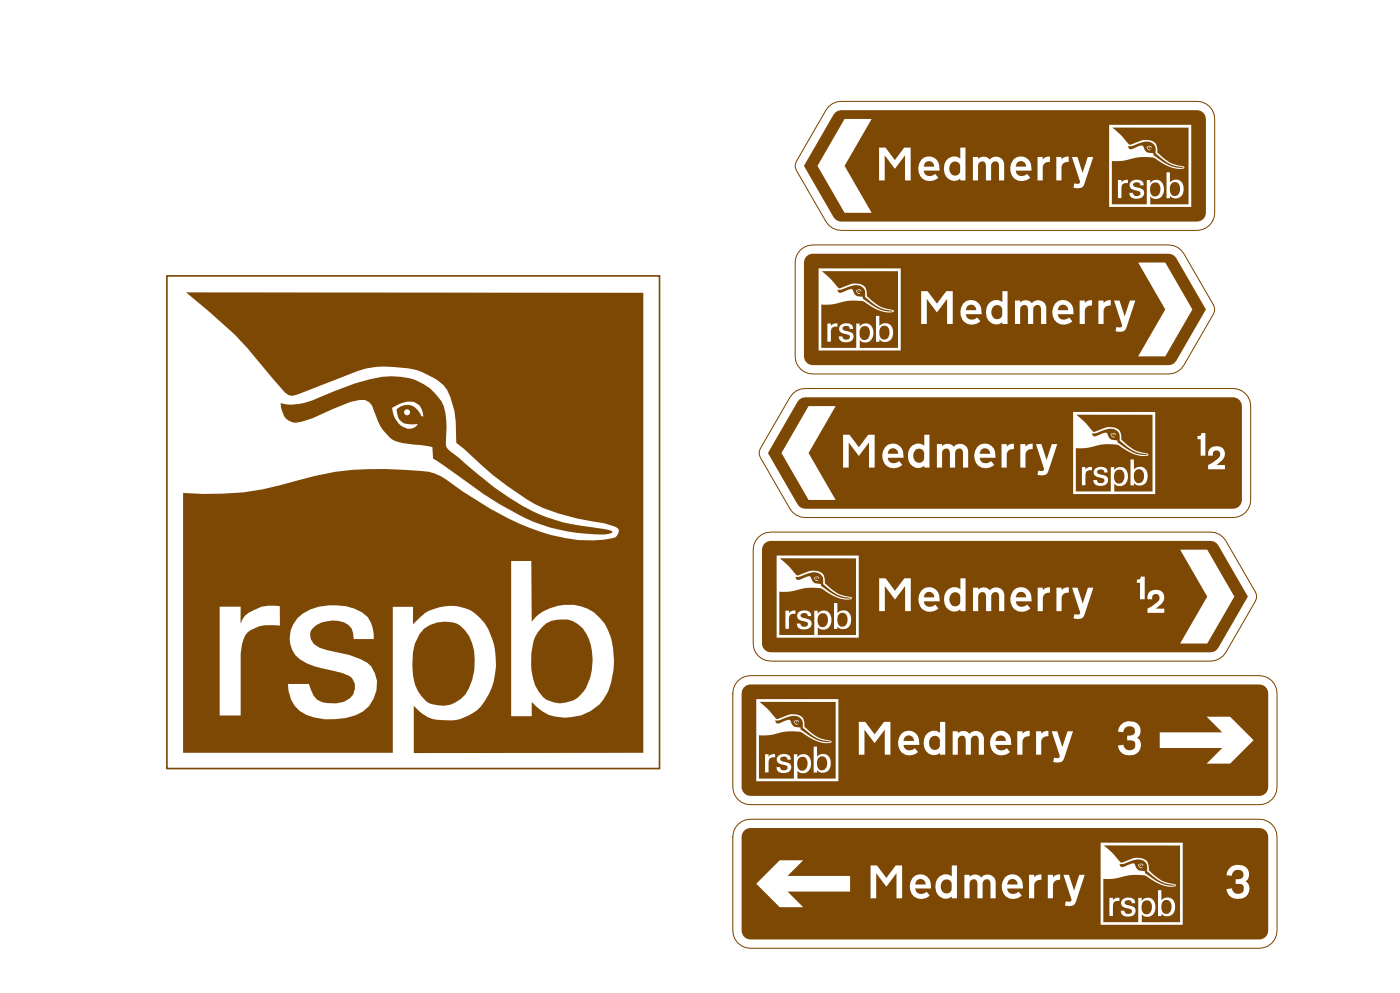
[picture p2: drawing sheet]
<svg xmlns="http://www.w3.org/2000/svg" width="298mm" height="212mm" viewBox="0 0 298 212" stroke-linecap="round" stroke-linejoin="round" font-family="sans-serif">
<!-- layer: Layer 1 -->
<path d="M37.4 60.3l.8-.3h99.6a1.15 1.15 0 0 1 1.2 1.1v100.5a1.15 1.15 0 0 1-1.2 1.2h-99.6a1.15 1.15 0 0 1-1.1-1.2v-100.5z" fill-rule="evenodd" fill="#7d4704"/>
<path d="M86.1 87.9a.65 .65 0 0 0 1.3 0 .65 .65 0 0 0-1.3 0zM115.6 133.7a5.1 5.1 0 0 1 4.2-1.6 5.8 5.8 0 0 1 5.7 4 12.7 12.7 0 0 1-1.1 11.3 5.9 5.9 0 0 1-6.3 2.3 5.9 5.9 0 0 1-4.4-5 15.4 15.4 0 0 1 .3-8.9l.6-1zM109 119.6h4.3l.1 12.9a9.7 9.7 0 0 1 10.6-3.2 9.7 9.7 0 0 1 6.7 8.9 14.7 14.7 0 0 1-2.9 11.9 11.2 11.2 0 0 1-10.8 2.3l-1.4-.8-2.2-2v3.1h-4.4zM90.4 134a7 7 0 0 1 7.7-.7 8.6 8.6 0 0 1 3.1 7.4 12.6 12.6 0 0 1-2 7.3 6.3 6.3 0 0 1-8.4 1.5 9.4 9.4 0 0 1-2.9-7.9 9.5 9.5 0 0 1 2.5-7.6zM63.4 131.8a5.9 5.9 0 0 0 2 9.6 45.1 45.1 0 0 0 7.4 2 3.1 3.1 0 0 1 2.9 2.9 3.1 3.1 0 0 1-2.4 3.3 7.6 7.6 0 0 1-5.7-.4l-.8-.9-.9-2.5h-4.5a6.8 6.8 0 0 0 5.6 7.1 15.4 15.4 0 0 0 10.3-1.2 6.9 6.9 0 0 0 1.8-9.7l-.8-.7-1.5-.8-2.3-.9-4.7-1-1.7-.5a2.68 2.68 0 0 1-1.5-4.1 6.5 6.5 0 0 1 7.7-.8l.7 .8 .3 1 .1 1.2h4.3a6.1 6.1 0 0 0-4.2-6.5 13.1 13.1 0 0 0-11 1.1zM46.8 129.3h4.5v3.6a4.3 4.3 0 0 1 2.9-2.9 8.5 8.5 0 0 1 5.4-.8l.1 4.1a8.7 8.7 0 0 0-6.8 1.4 7.2 7.2 0 0 0-1.6 4.7v13.1h-4.5zM39.7 62.3l97.4 .1v98.1h-48.9v-10.1a7.4 7.4 0 0 0 6 3.1 9.8 9.8 0 0 0 10.7-7 15.7 15.7 0 0 0-1.6-13.7 8.9 8.9 0 0 0-10.6-3.1l-2.1 .9-2.6 2.5 .1-3.7h-4.4v31.1h-44.7v-55.4a59.7 59.7 0 0 0 24.4-2.7 60 60 0 0 1 22.9-2.2l3.1 .2a9.7 9.7 0 0 1 5.6 1.8 67.9 67.9 0 0 0 22.4 11.8 26.2 26.2 0 0 0 13.8 .5 1.28 1.28 0 0 0 .3-2l-2.7-1a41 41 0 0 1-16.6-5.1 74 74 0 0 1-13.3-10.7l-1.6-1.3a20.8 20.8 0 0 0-2-11.3 11.7 11.7 0 0 0-6.5-4.2 23.2 23.2 0 0 0-12.5 .2l-12.8 4.9a2.29 2.29 0 0 1-2.7-.3l-8.1-9.6-2.7-2.8-5.5-4.9zM83.6 86.9a5.8 5.8 0 0 1 4.7-1.2 3.2 3.2 0 0 1 1.9 3.1l-.3-.1a3.2 3.2 0 0 0-5.4-1.5l.1 .5a2.7 2.7 0 0 0 3.1 2.8l1.4-.1a2.32 2.32 0 0 1-3.6 .4 5.4 5.4 0 0 1-1.9-3.9zM59.8 85.9a12.8 12.8 0 0 0 9-1.5 49.4 49.4 0 0 1 12.7-4.1 13 13 0 0 1 10.2 2.5l1.2 1.2a7.6 7.6 0 0 1 2.2 5.7v3.9a2.23 2.23 0 0 0 1 2.7l1.6 1.2a67.2 67.2 0 0 0 17 12 35.6 35.6 0 0 0 11.6 2.9 10.5 10.5 0 0 1 4.1 .8l.2 .2a1.95 1.95 0 0 1-1.8 .5 38 38 0 0 1-19.6-5 83.1 83.1 0 0 1-12.1-7.9l-4.8-3.2-.1-2.5-2.5-.4a13.5 13.5 0 0 1-6.1-1.3 9.5 9.5 0 0 1-3-3.9l-1.3-3.3-.6-.6-.9-.6-1.2 .1-1.9 .4-8.1 3.5-2.2 .7a3.3 3.3 0 0 1-4.5-3.2zM35.6 58.8h105v105h-105z" fill-rule="evenodd" fill="#fff"/>
<path d="M176.7 22.7l.7-.6 1-.4 .9-.1h75.9a3.8 3.8 0 0 1 3.7 3.8v20a3.8 3.8 0 0 1-3.7 3.7h-75.9a3.7 3.7 0 0 1-3.2-1.9l-6.3-10.9-.3-.6v-.7l.3-.6 6.3-10.9z" fill-rule="evenodd" fill="#7d4704"/>
<g fill="#fff">
<path d="M187.4 31.5h1.4l2 2.6 2-2.6h1.3v7h-1.2v-5.4l-2.1 2.9-2.2-2.9v5.4h-1.2z" fill-rule="evenodd"/>
<path d="M197.3 34.7l-.4 .8h2.3a1.13 1.13 0 0 0-.7-1.1 1.13 1.13 0 0 0-1.2 .3zM196.4 34a2.65 2.65 0 0 0-.4 3.3 2.65 2.65 0 0 0 3.1 1.2l.9-.6-.7-.8a1.36 1.36 0 0 1-1.4 .4 1.36 1.36 0 0 1-1-1.1h3.4a2.37 2.37 0 0 0-.8-2.5 2.37 2.37 0 0 0-2.6-.3z" fill-rule="evenodd"/>
<path d="M202.7 34.8a1.15 1.15 0 0 1 1.5-.2 1.15 1.15 0 0 1 .5 1.3 1.16 1.16 0 0 1-.8 1.5 1.16 1.16 0 0 1-1.5-.9l-.1-.6zM202.2 33.8a1.98 1.98 0 0 1 2.5 0v-2.3h1.1v7h-1.1v-.4a2.18 2.18 0 0 1-2.4 .1 2.18 2.18 0 0 1-1.1-2.2l.1-1 .3-.6z" fill-rule="evenodd"/>
<path d="M207.4 33.5h1.1v.4a1.67 1.67 0 0 1 2.5 .1 1.74 1.74 0 0 1 1.9-.5 1.74 1.74 0 0 1 1.2 1.5v3.5h-1.1v-3.2a.85 .85 0 0 0-.9-.9 .85 .85 0 0 0-.8 .9v3.2h-1.1v-3.2a.84 .84 0 0 0-.9-.9 .84 .84 0 0 0-.8 .9v3.2h-1.1z" fill-rule="evenodd"/>
<path d="M216.9 34.7l-.4 .8h2.3a1.13 1.13 0 0 0-.7-1.1 1.13 1.13 0 0 0-1.2 .3zM216 34a2.65 2.65 0 0 0-.4 3.3 2.65 2.65 0 0 0 3.1 1.2l.9-.6-.7-.8a1.35 1.35 0 0 1-1.4 .4 1.35 1.35 0 0 1-1-1.1h3.4a2.37 2.37 0 0 0-.8-2.5 2.37 2.37 0 0 0-2.6-.3z" fill-rule="evenodd"/>
<path d="M221.2 33.5h1.1v.5l.4-.4 1.1-.2v1.1a1.32 1.32 0 0 0-1.5 1.6v2.4h-1.1z" fill-rule="evenodd"/>
<path d="M225.2 33.5h1.1v.5l.4-.4 1.1-.2v1.1a1.32 1.32 0 0 0-1.5 1.6v2.4h-1.1z" fill-rule="evenodd"/>
<path d="M228.5 33.5h1.2l1.1 3.3 1.1-3.3h1.2l-1.9 5.6a1.28 1.28 0 0 1-1.5 1l-.9-.1 .2-.9h1l.2-.4z" fill-rule="evenodd"/>
<path d="M244.9 31.5a.11 .11 0 0 0 .2 0 .11 .11 0 0 0-.2 0zM249.8 39.1a1.11 1.11 0 0 1 1.3-.1 1.11 1.11 0 0 1 .5 1.2 1.2 1.2 0 0 1-.4 1.3 1.2 1.2 0 0 1-1.3 .2 2.03 2.03 0 0 1-.1-2.6zM248.7 36.7h.7v2.2a1.67 1.67 0 0 1 2-.5 1.67 1.67 0 0 1 .9 1.9 1.7 1.7 0 0 1-.9 1.8 1.7 1.7 0 0 1-2-.4v.6h-.7zM245.6 39.1a1.11 1.11 0 0 1 1.3-.1 1.11 1.11 0 0 1 .5 1.3 1.22 1.22 0 0 1-.4 1.3 1.22 1.22 0 0 1-1.3 .1 2.06 2.06 0 0 1-.1-2.6zM241.1 38.8a1.08 1.08 0 0 0-.2 1.2 1.08 1.08 0 0 0 1.1 .6l.7 .1a.55 .55 0 0 1 .4 .7 .55 .55 0 0 1-.6 .4l-.7-.1-.3-.6h-.8a1.41 1.41 0 0 0 2.1 1.2 1.13 1.13 0 0 0 1.1-1 1.13 1.13 0 0 0-1-1.2 1.45 1.45 0 0 1-1.3-.6 .77 .77 0 0 1 .7-.6 .77 .77 0 0 1 .8 .6h.7a1.18 1.18 0 0 0-1.6-1.2l-.7 .2zM238.3 38.4h.8v.6a1.29 1.29 0 0 1 1.4-.7v.7a1.06 1.06 0 0 0-1.2 .2 1.06 1.06 0 0 0-.2 1.1v1.9h-.8zM237.1 27.2h16.3v16.4h-8.2v-1.7a1.77 1.77 0 0 0 2.2 .2 1.77 1.77 0 0 0 .7-2.1 1.62 1.62 0 0 0-1-1.6 1.62 1.62 0 0 0-1.9 .6v-.6h-.7v5.2h-7.5v-9.3a14.3 14.3 0 0 0 5.4-.7 7.9 7.9 0 0 1 4 .2 7.6 7.6 0 0 0 6 2.1l.1-.2-.2-.2a8.4 8.4 0 0 1-5.6-3v-.7a2.16 2.16 0 0 0-2.8-2l-3.1 1-1.9-2.1zM244.4 31.3a.6 .6 0 0 1 .7-.3 .6 .6 0 0 1 .5 .6 .54 .54 0 0 0-.5-.4 .54 .54 0 0 0-.5 .2 .52 .52 0 0 0 .8 .5 .57 .57 0 0 1-.7 0 .57 .57 0 0 1-.3-.6zM240.5 31.1h.8a5.6 5.6 0 0 1 4-.8 2.1 2.1 0 0 1 1.1 2.4 8.7 8.7 0 0 0 5.9 3 6.4 6.4 0 0 1-5.1-1.7l-.5-.4a.99 .99 0 0 1-.8-.9 1.98 1.98 0 0 1-1.9-.8l-.4-.8a1.25 1.25 0 0 0-1.2 .2l-1.2 .5a.58 .58 0 0 1-.7-.7zM236.4 26.6h17.5v17.5h-17.5z" fill-rule="evenodd"/>
<path d="M178.1 23.9l-.4 .5-6.3 11 6.3 10.9 .4 .5 .6 .3 .6 .1h75.9a1.87 1.87 0 0 0 1.9-1.8v-20a1.88 1.88 0 0 0-1.9-1.9h-75.9l-.6 .1zM176.7 22.7l-.6 .8-6.3 10.9-.3 .6v.7l.3 .6 6.3 10.9a3.7 3.7 0 0 0 3.2 1.9h75.9a3.8 3.8 0 0 0 3.7-3.7v-20a3.8 3.8 0 0 0-3.7-3.8h-75.9l-.9 .1-1 .4z" fill-rule="evenodd"/>
<path d="M180 25.4h5.8l-5.8 10 5.8 10h-5.8l-5.7-10z" fill-rule="evenodd"/>
</g>
<path d="M176.7 22.7l.7-.6 1-.4 .9-.1h75.9a3.8 3.8 0 0 1 3.7 3.8v20a3.8 3.8 0 0 1-3.7 3.7h-75.9a3.7 3.7 0 0 1-3.2-1.9l-6.3-10.9-.3-.6v-.7l.3-.6 6.3-10.9z" fill="none" stroke="#7d4704" stroke-width=".21"/>
<path d="M170.6 53.3l.8-.6 .9-.4 1-.1h75.8a3.7 3.7 0 0 1 3.3 1.9l6.3 10.9 .2 .6v.7l-.2 .6-6.3 10.9a3.7 3.7 0 0 1-3.3 1.9h-75.8a3.8 3.8 0 0 1-3.8-3.7v-20l.1-1 .4-.9z" fill-rule="evenodd" fill="#7d4704"/>
<g fill="#fff">
<path d="M182.9 62.1a.11 .11 0 0 0 .2 0 .11 .11 0 0 0-.2 0zM187.8 69.7a1.11 1.11 0 0 1 1.4-.1 1.11 1.11 0 0 1 .4 1.2 1.2 1.2 0 0 1-.3 1.3 1.2 1.2 0 0 1-1.3 .2 2.03 2.03 0 0 1-.2-2.6zM186.7 67.3h.8v2.2a1.67 1.67 0 0 1 2-.4 1.67 1.67 0 0 1 .9 1.8 1.7 1.7 0 0 1-.9 1.8 1.7 1.7 0 0 1-2-.4v.6h-.8zM183.6 69.7a1.11 1.11 0 0 1 1.4-.1 1.11 1.11 0 0 1 .4 1.3 1.22 1.22 0 0 1-.3 1.3 1.22 1.22 0 0 1-1.4 .1 2.06 2.06 0 0 1-.1-2.6zM179.1 69.4a1.08 1.08 0 0 0-.1 1.2 1.08 1.08 0 0 0 1 .6h.3a.71 .71 0 0 1 .9 .7 .86 .86 0 0 1-.9 .5 .86 .86 0 0 1-.7-.7h-.8a1.41 1.41 0 0 0 2.1 1.2 1.13 1.13 0 0 0 1.1-1 1.13 1.13 0 0 0-1-1.2 1.45 1.45 0 0 1-1.4-.6 .77 .77 0 0 1 .8-.6 .77 .77 0 0 1 .7 .6h.8a1.18 1.18 0 0 0-1.6-1.2l-.7 .2zM176.4 69h.7v.6a1.29 1.29 0 0 1 1.4-.7v.7a1.06 1.06 0 0 0-1.1 .2 1.06 1.06 0 0 0-.3 1.1v1.9h-.7zM175.2 57.8h16.2v16.4h-8.1v-1.7a1.77 1.77 0 0 0 2.2 .2 1.77 1.77 0 0 0 .7-2.1 1.62 1.62 0 0 0-1.1-1.6 1.62 1.62 0 0 0-1.9 .6l.1-.6h-.8v5.2h-7.4v-9.3a14.3 14.3 0 0 0 5.4-.7 7.9 7.9 0 0 1 3.9 .2 7.6 7.6 0 0 0 6 2.1l.2-.2-.2-.2a8.4 8.4 0 0 1-5.6-3v-.7a2.16 2.16 0 0 0-2.8-2l-3.2 1-1.9-2.1zM182.5 61.9a.6 .6 0 0 1 .7-.3 .6 .6 0 0 1 .4 .6 .54 .54 0 0 0-.4-.4 .54 .54 0 0 0-.5 .2 .52 .52 0 0 0 .7 .5 .57 .57 0 0 1-.6 0 .57 .57 0 0 1-.3-.6zM178.5 61.7h.9a5.6 5.6 0 0 1 4-.8 2.1 2.1 0 0 1 1.1 2.4 8.7 8.7 0 0 0 5.8 3 6.4 6.4 0 0 1-5-1.7l-.5-.4a.99 .99 0 0 1-.9-.9 1.98 1.98 0 0 1-1.8-.8l-.4-.8a1.25 1.25 0 0 0-1.3 .2l-1.1 .5a.58 .58 0 0 1-.8-.7zM174.5 57.2h17.5v17.5h-17.5z" fill-rule="evenodd"/>
<path d="M196.4 62.1h1.3l2 2.6 2-2.6h1.4v7h-1.2v-5.4l-2.2 2.9-2.1-2.9v5.4h-1.2z" fill-rule="evenodd"/>
<path d="M206.2 65.3l-.3 .8h2.2a1.13 1.13 0 0 0-.6-1.1 1.13 1.13 0 0 0-1.3 .3zM205.4 64.6a2.65 2.65 0 0 0-.4 3.3 2.65 2.65 0 0 0 3 1.2l1-.6-.7-.8a1.36 1.36 0 0 1-1.4 .4 1.36 1.36 0 0 1-1-1.1h3.4a2.37 2.37 0 0 0-.8-2.5 2.37 2.37 0 0 0-2.6-.3z" fill-rule="evenodd"/>
<path d="M211.7 65.4a1.15 1.15 0 0 1 1.5-.2 1.15 1.15 0 0 1 .5 1.3 1.16 1.16 0 0 1-.9 1.5 1.16 1.16 0 0 1-1.4-.9l-.1-.6zM211.1 64.4a1.98 1.98 0 0 1 2.6 0v-2.3h1.1v7h-1.1v-.4a2.18 2.18 0 0 1-2.5 .1 2.18 2.18 0 0 1-1-2.2l.1-1 .3-.6z" fill-rule="evenodd"/>
<path d="M216.4 64.1h1.1v.4a1.67 1.67 0 0 1 2.4 .1 1.74 1.74 0 0 1 1.9-.5 1.74 1.74 0 0 1 1.2 1.5v3.5h-1.1v-3.2a.85 .85 0 0 0-.8-.9 .85 .85 0 0 0-.8 .9v3.2h-1.1v-3.2a.84 .84 0 0 0-.9-.9 .84 .84 0 0 0-.8 .9v3.2h-1.1z" fill-rule="evenodd"/>
<path d="M225.8 65.3l-.3 .8h2.2a1.13 1.13 0 0 0-.6-1.1 1.13 1.13 0 0 0-1.3 .3zM225 64.6a2.65 2.65 0 0 0-.4 3.3 2.65 2.65 0 0 0 3 1.2l1-.6-.7-.8a1.36 1.36 0 0 1-1.4 .4 1.36 1.36 0 0 1-1-1.1h3.4a2.37 2.37 0 0 0-.8-2.5 2.37 2.37 0 0 0-2.6-.3z" fill-rule="evenodd"/>
<path d="M230.2 64.1h1.1v.5l.4-.4 1.1-.2v1.1a1.32 1.32 0 0 0-1.5 1.6v2.4h-1.1z" fill-rule="evenodd"/>
<path d="M234.2 64.1h1.1v.5l.4-.4 1.1-.2v1.1a1.32 1.32 0 0 0-1.5 1.6v2.4h-1.1z" fill-rule="evenodd"/>
<path d="M237.5 64.1h1.2l1.1 3.3 1.1-3.3h1.1l-1.8 5.6a1.28 1.28 0 0 1-1.6 1l-.8-.1 .2-.9h1l.2-.4z" fill-rule="evenodd"/>
<path d="M171.8 54.8l.5-.5 1-.2h75.8l.7 .1 .5 .3 .5 .5 6.3 11-6.3 10.9-.5 .5-.5 .3-.7 .1h-75.8a1.87 1.87 0 0 1-1.9-1.8v-20l.1-.7zM170.6 53.3l.8-.6 .9-.4 1-.1h75.8a3.7 3.7 0 0 1 3.3 1.9l6.3 10.9 .2 .6v.7l-.2 .6-6.3 10.9a3.7 3.7 0 0 1-3.3 1.9h-75.8a3.8 3.8 0 0 1-3.8-3.7v-20l.1-1 .4-.9z" fill-rule="evenodd"/>
<path d="M242.6 56h5.8l5.8 10-5.8 10h-5.8l5.8-10z" fill-rule="evenodd"/>
</g>
<path d="M170.6 53.3l.8-.6 .9-.4 1-.1h75.8a3.7 3.7 0 0 1 3.3 1.9l6.3 10.9 .2 .6v.7l-.2 .6-6.3 10.9a3.7 3.7 0 0 1-3.3 1.9h-75.8a3.8 3.8 0 0 1-3.8-3.7v-20l.1-1 .4-.9z" fill="none" stroke="#7d4704" stroke-width=".21"/>
<path d="M169 83.9l.8-.6 .9-.4 .9-.1h91.3a3.7 3.7 0 0 1 3.7 3.8v20a3.8 3.8 0 0 1-3.7 3.7h-91.3a3.7 3.7 0 0 1-3.2-1.9l-6.3-10.9-.2-.6v-.7l.2-.6 6.3-10.9z" fill-rule="evenodd" fill="#7d4704"/>
<g fill="#fff">
<path d="M179.7 92.7h1.4l2 2.6 2-2.6h1.4v7h-1.2v-5.4l-2.2 2.9-2.2-2.9v5.4h-1.2z" fill-rule="evenodd"/>
<path d="M189.6 95.9l-.4 .8h2.3a1.13 1.13 0 0 0-.7-1.1 1.13 1.13 0 0 0-1.2 .3zM188.8 95.3a2.65 2.65 0 0 0-.4 3.2 2.65 2.65 0 0 0 3 1.2l1-.6-.7-.8a1.36 1.36 0 0 1-1.5 .4 1.36 1.36 0 0 1-.9-1.1h3.3a2.37 2.37 0 0 0-.8-2.5 2.37 2.37 0 0 0-2.5-.3z" fill-rule="evenodd"/>
<path d="M195.1 96a1.15 1.15 0 0 1 1.4-.2 1.15 1.15 0 0 1 .5 1.3 1.16 1.16 0 0 1-.8 1.5 1.16 1.16 0 0 1-1.4-.9l-.1-.6zM194.5 95a1.98 1.98 0 0 1 2.5 0v-2.3h1.1v7h-1.1v-.4a2.18 2.18 0 0 1-2.4 .1 2.18 2.18 0 0 1-1.1-2.2l.2-1 .2-.6z" fill-rule="evenodd"/>
<path d="M199.7 94.7h1.1v.4a1.67 1.67 0 0 1 2.5 .1 1.74 1.74 0 0 1 1.9-.5 1.74 1.74 0 0 1 1.2 1.5v3.5h-1.1v-3.2a.85 .85 0 0 0-.9-.9 .85 .85 0 0 0-.8 .9v3.2h-1.1v-3.2a.84 .84 0 0 0-.9-.9 .84 .84 0 0 0-.8 .9v3.2h-1.1z" fill-rule="evenodd"/>
<path d="M209.2 95.9l-.4 .8h2.3a1.13 1.13 0 0 0-.7-1.1 1.13 1.13 0 0 0-1.2 .3zM208.4 95.3a2.65 2.65 0 0 0-.4 3.2 2.65 2.65 0 0 0 3 1.2l1-.6-.7-.8a1.35 1.35 0 0 1-1.5 .4 1.35 1.35 0 0 1-.9-1.1h3.3a2.37 2.37 0 0 0-.8-2.5 2.37 2.37 0 0 0-2.5-.3z" fill-rule="evenodd"/>
<path d="M213.5 94.7h1.1v.5l.4-.4 1.1-.2v1.1a1.31 1.31 0 0 0-1.5 1.6v2.4h-1.1z" fill-rule="evenodd"/>
<path d="M217.5 94.7h1.1v.5l.4-.4 1.1-.2v1.1a1.31 1.31 0 0 0-1.5 1.6v2.4h-1.1z" fill-rule="evenodd"/>
<path d="M220.8 94.7h1.2l1.1 3.3 1.1-3.3h1.2l-1.9 5.6a1.28 1.28 0 0 1-1.5 1l-.8-.1 .1-.9h1l.3-.4z" fill-rule="evenodd"/>
<path d="M237.2 92.7a.11 .11 0 0 0 .2 0 .11 .11 0 0 0-.2 0zM242.1 100.3a1.11 1.11 0 0 1 1.3-.1 1.11 1.11 0 0 1 .5 1.2 1.17 1.17 0 0 1-.4 1.3 1.17 1.17 0 0 1-1.4 .1 2.1 2.1 0 0 1 0-2.5zM241 97.9h.7v2.2a1.67 1.67 0 0 1 2-.4 1.67 1.67 0 0 1 1 1.8 1.7 1.7 0 0 1-1 1.8 1.7 1.7 0 0 1-2-.3v.5h-.7zM237.9 100.4a1.11 1.11 0 0 1 1.3-.2 1.11 1.11 0 0 1 .5 1.3 1.22 1.22 0 0 1-.4 1.3 1.22 1.22 0 0 1-1.3 .1 2.06 2.06 0 0 1-.1-2.5zM233.4 100a1.08 1.08 0 0 0-.1 1.2 1.08 1.08 0 0 0 1 .6l.7 .1a.55 .55 0 0 1 .4 .7 .55 .55 0 0 1-.6 .4l-.7-.1-.3-.6h-.7a1.41 1.41 0 0 0 2 1.2 1.13 1.13 0 0 0 1.1-1 1.13 1.13 0 0 0-.9-1.2 1.45 1.45 0 0 1-1.4-.6 .77 .77 0 0 1 .7-.6 .77 .77 0 0 1 .8 .6h.7a1.18 1.18 0 0 0-1.6-1.2l-.6 .2zM230.6 99.6h.8v.6a1.29 1.29 0 0 1 1.4-.7v.7a1.06 1.06 0 0 0-1.1 .2 1.06 1.06 0 0 0-.3 1.2v1.8h-.8zM229.5 88.4h16.2v16.4h-8.2v-1.7a1.77 1.77 0 0 0 2.2 .2 1.77 1.77 0 0 0 .7-2 1.62 1.62 0 0 0-1-1.7 1.62 1.62 0 0 0-1.9 .6v-.6h-.7v5.2h-7.5v-9.3a14.3 14.3 0 0 0 5.4-.7 7.9 7.9 0 0 1 4 .2 7.6 7.6 0 0 0 6 2.1l.1-.2-.1-.2a8.4 8.4 0 0 1-5.6-3l-.1-.7a2.16 2.16 0 0 0-2.8-2l-3.1 1.1-1.9-2.2zM236.8 92.5a.6 .6 0 0 1 .6-.3 .6 .6 0 0 1 .5 .6 .54 .54 0 0 0-.4-.4 .54 .54 0 0 0-.6 .2 .52 .52 0 0 0 .8 .5 .56 .56 0 0 1-.7 0 .56 .56 0 0 1-.2-.6zM232.8 92.3h.9a5.6 5.6 0 0 1 3.9-.8 2.1 2.1 0 0 1 1.1 2.4 8.7 8.7 0 0 0 5.9 3 6.4 6.4 0 0 1-5.1-1.7l-.5-.4a.99 .99 0 0 1-.8-.9 1.98 1.98 0 0 1-1.9-.8l-.3-.8a1.25 1.25 0 0 0-1.3 .2l-1.1 .5a.58 .58 0 0 1-.8-.7zM228.8 87.8h17.5v17.5h-17.5z" fill-rule="evenodd"/>
<path d="M255.3 92.9h.5l.3-.6h.9v4.8h-1v-3.5h-.7zM258.1 95.4a1.71 1.71 0 0 0-.6 1.7h1a.85 .85 0 0 1 1-1.1 .85 .85 0 0 1 .5 1.4l-1.6 1.3-.9 .4v.9h3.6v-.9h-1.8a2.85 2.85 0 0 0 1.7-2.9 2.01 2.01 0 0 0-2.9-.8z" fill-rule="evenodd"/>
<path d="M170.4 85.1l-.4 .5-6.3 11 6.3 10.9 .4 .5 .6 .3 .6 .1h91.3a1.87 1.87 0 0 0 1.8-1.8v-20a1.87 1.87 0 0 0-1.8-1.9h-91.3l-.6 .1zM169 83.9l-.6 .8-6.3 10.9-.2 .6v.7l.2 .6 6.3 10.9a3.7 3.7 0 0 0 3.2 1.9h91.3a3.8 3.8 0 0 0 3.7-3.7v-20a3.7 3.7 0 0 0-3.7-3.8h-91.3l-.9 .1-.9 .4z" fill-rule="evenodd"/>
<path d="M172.4 86.6h5.7l-5.7 10 5.7 10h-5.7l-5.8-10z" fill-rule="evenodd"/>
</g>
<path d="M169 83.9l.8-.6 .9-.4 .9-.1h91.3a3.7 3.7 0 0 1 3.7 3.8v20a3.8 3.8 0 0 1-3.7 3.7h-91.3a3.7 3.7 0 0 1-3.2-1.9l-6.3-10.9-.2-.6v-.7l.2-.6 6.3-10.9z" fill="none" stroke="#7d4704" stroke-width=".21"/>
<path d="M161.7 114.5l.7-.6 .9-.4 1-.1h93.8a3.7 3.7 0 0 1 3.2 1.9l6.3 10.9 .3 .6v.7l-.3 .6-6.3 10.9a3.7 3.7 0 0 1-3.2 1.9h-93.8a3.8 3.8 0 0 1-3.7-3.7v-20l.1-1 .4-.9z" fill-rule="evenodd" fill="#7d4704"/>
<g fill="#fff">
<path d="M174 123.3a.11 .11 0 0 0 .2 0 .11 .11 0 0 0-.2 0zM178.9 130.9a1.11 1.11 0 0 1 1.3-.1 1.11 1.11 0 0 1 .5 1.3 1.2 1.2 0 0 1-.4 1.2 1.2 1.2 0 0 1-1.3 .2 2.03 2.03 0 0 1-.1-2.6zM177.8 128.6l.7-.1v2.2a1.67 1.67 0 0 1 2-.4 1.67 1.67 0 0 1 .9 1.8 1.7 1.7 0 0 1-.9 1.8 1.7 1.7 0 0 1-2-.3v.5h-.7zM174.7 131a1.11 1.11 0 0 1 1.3-.2 1.11 1.11 0 0 1 .5 1.3 1.22 1.22 0 0 1-.4 1.3 1.22 1.22 0 0 1-1.3 .1 2.06 2.06 0 0 1-.1-2.5zM170.2 130.6a1.08 1.08 0 0 0-.2 1.2 1.08 1.08 0 0 0 1.1 .6h.3a.71 .71 0 0 1 .8 .7 .86 .86 0 0 1-.8 .5 .86 .86 0 0 1-.8-.7h-.7a1.41 1.41 0 0 0 2 1.2 1.13 1.13 0 0 0 1.1-1 1.13 1.13 0 0 0-1-1.2 1.45 1.45 0 0 1-1.3-.6 .77 .77 0 0 1 .7-.6 .77 .77 0 0 1 .8 .6h.7a1.18 1.18 0 0 0-1.6-1.2l-.6 .2zM167.4 130.2h.8v.6a1.29 1.29 0 0 1 1.4-.6v.6a1.06 1.06 0 0 0-1.1 .3 1.06 1.06 0 0 0-.3 1.1v1.8h-.8zM166.2 119h16.3v16.4h-8.2v-1.7a1.77 1.77 0 0 0 2.2 .2 1.77 1.77 0 0 0 .7-2 1.62 1.62 0 0 0-1-1.7 1.62 1.62 0 0 0-1.9 .6v-.6h-.7v5.2h-7.5v-9.3a14.3 14.3 0 0 0 5.4-.7 7.9 7.9 0 0 1 4 .2 7.6 7.6 0 0 0 6 2.1l.1-.2-.1-.2a8.4 8.4 0 0 1-5.7-2.9v-.8a2.16 2.16 0 0 0-2.8-1.9l-3.1 1-1.9-2.2zM173.6 123.1a.6 .6 0 0 1 .6-.3 .6 .6 0 0 1 .5 .6 .54 .54 0 0 0-.4-.4 .54 .54 0 0 0-.6 .2 .52 .52 0 0 0 .8 .5 .56 .56 0 0 1-.7 0 .56 .56 0 0 1-.2-.6zM169.6 122.9h.8a5.6 5.6 0 0 1 4-.8 2.1 2.1 0 0 1 1.1 2.4 8.7 8.7 0 0 0 5.9 3 6.4 6.4 0 0 1-5.1-1.7l-.5-.4a.99 .99 0 0 1-.8-.9 1.98 1.98 0 0 1-1.9-.8l-.3-.8a1.25 1.25 0 0 0-1.3 .2l-1.1 .5a.58 .58 0 0 1-.8-.7zM165.6 118.4h17.5v17.5h-17.5z" fill-rule="evenodd"/>
<path d="M187.4 123.3h1.4l2 2.6 2-2.6h1.4v7h-1.2v-5.4l-2.2 2.9-2.2-2.9v5.4h-1.2z" fill-rule="evenodd"/>
<path d="M197.3 126.5l-.4 .8h2.3a1.13 1.13 0 0 0-.7-1.1 1.13 1.13 0 0 0-1.2 .3zM196.5 125.9a2.65 2.65 0 0 0-.4 3.2 2.65 2.65 0 0 0 3 1.2l1-.6-.7-.8a1.35 1.35 0 0 1-1.5 .4 1.35 1.35 0 0 1-.9-1.1h3.3a2.37 2.37 0 0 0-.8-2.5 2.37 2.37 0 0 0-2.5-.3z" fill-rule="evenodd"/>
<path d="M202.8 126.6a1.15 1.15 0 0 1 1.4-.2 1.15 1.15 0 0 1 .5 1.3 1.16 1.16 0 0 1-.8 1.5 1.16 1.16 0 0 1-1.4-.9l-.1-.6zM202.2 125.6a1.98 1.98 0 0 1 2.5 0v-2.3h1.1v7h-1.1v-.4a2.18 2.18 0 0 1-2.4 .1 2.18 2.18 0 0 1-1.1-2.2l.2-.9 .2-.7z" fill-rule="evenodd"/>
<path d="M207.4 125.3h1.1v.4a1.67 1.67 0 0 1 2.5 .1 1.74 1.74 0 0 1 1.9-.5 1.74 1.74 0 0 1 1.2 1.5v3.5h-1.1v-3.2a.85 .85 0 0 0-.9-.9 .85 .85 0 0 0-.8 .9v3.2h-1.1v-3.2a.84 .84 0 0 0-.9-.9 .84 .84 0 0 0-.8 .9v3.2h-1.1z" fill-rule="evenodd"/>
<path d="M216.9 126.5l-.4 .8h2.3a1.13 1.13 0 0 0-.7-1.1 1.13 1.13 0 0 0-1.2 .3zM216.1 125.9a2.65 2.65 0 0 0-.4 3.2 2.65 2.65 0 0 0 3 1.2l1-.6-.7-.8a1.35 1.35 0 0 1-1.5 .4 1.35 1.35 0 0 1-.9-1.1h3.3a2.37 2.37 0 0 0-.8-2.5 2.37 2.37 0 0 0-2.5-.3z" fill-rule="evenodd"/>
<path d="M221.2 125.3h1.1v.5l.4-.4 1.1-.2v1.1a1.32 1.32 0 0 0-1.5 1.6v2.4h-1.1z" fill-rule="evenodd"/>
<path d="M225.2 125.3h1.1v.5l.4-.4 1.1-.2v1.1a1.32 1.32 0 0 0-1.5 1.6v2.4h-1.1z" fill-rule="evenodd"/>
<path d="M228.5 125.3h1.2l1.1 3.4 1.1-3.4h1.2l-1.9 5.6a1.28 1.28 0 0 1-1.5 1.1l-.8-.2 .1-.9h1l.3-.4z" fill-rule="evenodd"/>
<path d="M242.4 123.5h.5l.3-.6h.8v4.8h-1v-3.5h-.6zM245.2 126.1a1.71 1.71 0 0 0-.6 1.6h1a.85 .85 0 0 1 1-1.1 .85 .85 0 0 1 .4 1.4l-1.5 1.3-.9 .4v.9h3.6v-.9h-1.8a2.85 2.85 0 0 0 1.7-2.9 2.01 2.01 0 0 0-2.9-.7z" fill-rule="evenodd"/>
<path d="M162.9 116l.5-.5 .9-.2h93.8l.6 .1 .6 .3 .4 .5 6.3 11-6.3 10.9-.4 .5-.6 .3-.6 .1h-93.8a1.88 1.88 0 0 1-1.9-1.8v-20l.1-.7zM161.7 114.5l.7-.6 .9-.4 1-.1h93.8a3.7 3.7 0 0 1 3.2 1.9l6.3 10.9 .3 .6v.7l-.3 .6-6.3 10.9a3.7 3.7 0 0 1-3.2 1.9h-93.8a3.8 3.8 0 0 1-3.7-3.7v-20l.1-1 .4-.9z" fill-rule="evenodd"/>
<path d="M251.6 117.2h5.8l5.7 10-5.7 10h-5.8l5.8-10z" fill-rule="evenodd"/>
</g>
<path d="M161.7 114.5l.7-.6 .9-.4 1-.1h93.8a3.7 3.7 0 0 1 3.2 1.9l6.3 10.9 .3 .6v.7l-.3 .6-6.3 10.9a3.7 3.7 0 0 1-3.2 1.9h-93.8a3.8 3.8 0 0 1-3.7-3.7v-20l.1-1 .4-.9z" fill="none" stroke="#7d4704" stroke-width=".21"/>
<path d="M157.3 145.1l.8-.6 .9-.3 1-.2h108.5a3.8 3.8 0 0 1 3.7 3.8v20a3.8 3.8 0 0 1-3.7 3.7h-108.5a3.8 3.8 0 0 1-3.8-3.7v-20l.1-1 .4-.9z" fill-rule="evenodd" fill="#7d4704"/>
<g fill="#fff">
<path d="M169.6 153.9a.15 .15 0 0 0 .3 0 .15 .15 0 0 0-.3 0zM174.6 161.5a1.11 1.11 0 0 1 1.3-.1 1.11 1.11 0 0 1 .4 1.3 1.2 1.2 0 0 1-.3 1.2 1.2 1.2 0 0 1-1.3 .2 2.04 2.04 0 0 1-.1-2.6zM173.5 159.2l.7-.1v2.2a1.67 1.67 0 0 1 2-.4 1.67 1.67 0 0 1 .9 1.8 1.7 1.7 0 0 1-.9 1.8 1.7 1.7 0 0 1-2-.3v.5h-.7zM170.4 161.6a1.11 1.11 0 0 1 1.3-.1 1.11 1.11 0 0 1 .5 1.2 1.22 1.22 0 0 1-.4 1.3 1.22 1.22 0 0 1-1.4 .1 2.06 2.06 0 0 1 0-2.5zM165.9 161.2a1.08 1.08 0 0 0-.2 1.2 1.08 1.08 0 0 0 1.1 .6h.3a.71 .71 0 0 1 .8 .7 .86 .86 0 0 1-.9 .5 .86 .86 0 0 1-.7-.7h-.8a1.41 1.41 0 0 0 2.1 1.2 1.13 1.13 0 0 0 1.1-1 1.13 1.13 0 0 0-1-1.2 1.45 1.45 0 0 1-1.4-.6 .77 .77 0 0 1 .8-.6 .77 .77 0 0 1 .8 .6h.7a1.18 1.18 0 0 0-1.6-1.2l-.7 .2zM163.1 160.8h.7v.6a1.29 1.29 0 0 1 1.4-.6v.6a1.06 1.06 0 0 0-1.1 .3 1.06 1.06 0 0 0-.3 1.1v1.8h-.7zM161.9 149.6h16.2v16.4h-8.1v-1.7a1.77 1.77 0 0 0 2.2 .2 1.77 1.77 0 0 0 .7-2 1.62 1.62 0 0 0-1.1-1.7 1.62 1.62 0 0 0-1.8 .6v-.6h-.8v5.2h-7.4v-9.3a14.3 14.3 0 0 0 5.4-.7 7.9 7.9 0 0 1 3.9 .2 7.6 7.6 0 0 0 6.1 2.1l.1-.3-.2-.1a8.4 8.4 0 0 1-5.6-2.9v-.8a2.16 2.16 0 0 0-2.8-1.9l-3.2 1-1.9-2.2zM169.2 153.7a.6 .6 0 0 1 .7-.3 .6 .6 0 0 1 .4 .6 .54 .54 0 0 0-.4-.4 .54 .54 0 0 0-.5 .2 .52 .52 0 0 0 .7 .5 .56 .56 0 0 1-.6 0 .56 .56 0 0 1-.3-.6zM165.3 153.5h.8a5.6 5.6 0 0 1 4-.8 2.1 2.1 0 0 1 1.1 2.4 8.7 8.7 0 0 0 5.9 3 6.4 6.4 0 0 1-5.1-1.7l-.5-.4a.99 .99 0 0 1-.8-.9 1.98 1.98 0 0 1-1.9-.8l-.4-.8a1.25 1.25 0 0 0-1.3 .2l-1.1 .5a.58 .58 0 0 1-.7-.7zM161.2 149h17.5v17.5h-17.5z" fill-rule="evenodd"/>
<path d="M183.1 153.9h1.3l2 2.6 2.1-2.6h1.3v7h-1.2v-5.4l-2.2 2.9-2.1-2.9v5.4h-1.2z" fill-rule="evenodd"/>
<path d="M192.9 157.1l-.3 .8h2.3a1.13 1.13 0 0 0-.7-1 1.13 1.13 0 0 0-1.3 .2zM192.1 156.5a2.65 2.65 0 0 0-.4 3.2 2.65 2.65 0 0 0 3.1 1.2l.9-.6-.7-.8a1.35 1.35 0 0 1-1.4 .4 1.35 1.35 0 0 1-1-1.1h3.4a2.37 2.37 0 0 0-.8-2.5 2.37 2.37 0 0 0-2.6-.3z" fill-rule="evenodd"/>
<path d="M198.4 157.2a1.15 1.15 0 0 1 1.5-.2 1.15 1.15 0 0 1 .5 1.3 1.16 1.16 0 0 1-.8 1.5 1.16 1.16 0 0 1-1.5-.9l-.1-.6zM197.8 156.2a1.98 1.98 0 0 1 2.6 0v-2.3h1.1v7h-1.1v-.4a2.18 2.18 0 0 1-2.4 .1 2.18 2.18 0 0 1-1.1-2.2l.1-.9 .3-.7z" fill-rule="evenodd"/>
<path d="M203.1 155.9h1.1v.4a1.67 1.67 0 0 1 2.5 .1 1.74 1.74 0 0 1 1.9-.5 1.74 1.74 0 0 1 1.2 1.5v3.5h-1.1v-3.2a.85 .85 0 0 0-.9-.9 .85 .85 0 0 0-.8 .9v3.2h-1.1v-3.2a.84 .84 0 0 0-.9-.9 .84 .84 0 0 0-.8 .9v3.2h-1.1z" fill-rule="evenodd"/>
<path d="M212.5 157.1l-.3 .8h2.3a1.13 1.13 0 0 0-.7-1 1.13 1.13 0 0 0-1.3 .2zM211.7 156.5a2.65 2.65 0 0 0-.4 3.2 2.65 2.65 0 0 0 3.1 1.2l.9-.6-.7-.8a1.36 1.36 0 0 1-1.4 .4 1.36 1.36 0 0 1-1-1.1h3.4a2.37 2.37 0 0 0-.8-2.5 2.37 2.37 0 0 0-2.6-.3z" fill-rule="evenodd"/>
<path d="M216.9 155.9h1.1v.5l.4-.4 1.1-.2v1.1a1.32 1.32 0 0 0-1.5 1.6v2.4h-1.1z" fill-rule="evenodd"/>
<path d="M220.9 155.9h1.1v.5l.4-.4 1.1-.2v1.1a1.32 1.32 0 0 0-1.5 1.6v2.4h-1.1z" fill-rule="evenodd"/>
<path d="M224.2 155.9h1.2l1.1 3.4 1.1-3.4h1.1l-1.8 5.7a1.28 1.28 0 0 1-1.6 1l-.8-.2 .2-.9 1 .1 .2-.5z" fill-rule="evenodd"/>
<path d="M238.9 154.6a2.63 2.63 0 0 1 3.9 .1 1.85 1.85 0 0 1-.5 2.5 2.11 2.11 0 0 1 .7 2.6 2.11 2.11 0 0 1-2.3 1.2 2.25 2.25 0 0 1-2.4-2.1l1.2-.2a1.29 1.29 0 0 0 1.5 1.2 1.29 1.29 0 0 0 1-1.7 .97 .97 0 0 0-1.1-.4h-.6v-1a1.26 1.26 0 0 0 1.7-.9 1.26 1.26 0 0 0-1.4-1.1 1.26 1.26 0 0 0-1.1 1.3l-1.2-.2 .2-.7z" fill-rule="evenodd"/>
<path d="M247.2 156.1h13.4l-3.4-3.3h5l5 5-5 5h-5l3.4-3.4h-13.4z" fill-rule="evenodd"/>
<path d="M158.5 146.6l.5-.5 1-.2h108.5a1.88 1.88 0 0 1 1.9 1.9v20a1.87 1.87 0 0 1-1.9 1.9h-108.5a1.88 1.88 0 0 1-1.9-1.9v-20l.1-.7zM157.3 145.1l.8-.6 .9-.3 1-.2h108.5a3.8 3.8 0 0 1 3.7 3.8v20a3.8 3.8 0 0 1-3.7 3.7h-108.5a3.8 3.8 0 0 1-3.8-3.7v-20l.1-1 .4-.9z" fill-rule="evenodd"/>
</g>
<path d="M157.3 145.1l.8-.6 .9-.3 1-.2h108.5a3.8 3.8 0 0 1 3.7 3.8v20a3.8 3.8 0 0 1-3.7 3.7h-108.5a3.8 3.8 0 0 1-3.8-3.7v-20l.1-1 .4-.9z" fill="none" stroke="#7d4704" stroke-width=".21"/>
<path d="M157.3 175.7l.8-.6 .9-.3 1-.2h108.5a3.8 3.8 0 0 1 3.7 3.8v20a3.8 3.8 0 0 1-3.7 3.7h-108.5a3.8 3.8 0 0 1-3.8-3.7v-20l.1-1 .4-.9z" fill-rule="evenodd" fill="#7d4704"/>
<g fill="#fff">
<path d="M161.2 188.4l5-5h5l-3.3 3.3h13.3v3.3h-13.3l3.3 3.4h-5z" fill-rule="evenodd"/>
<path d="M185.6 184.5h1.4l2 2.6 2-2.6h1.3v7h-1.2v-5.4l-2.1 2.9-2.2-2.9v5.4h-1.2z" fill-rule="evenodd"/>
<path d="M195.4 187.7l-.3 .8h2.3a1.13 1.13 0 0 0-.7-1 1.13 1.13 0 0 0-1.3 .2zM194.6 187.1a2.65 2.65 0 0 0-.4 3.2 2.65 2.65 0 0 0 3.1 1.2l.9-.6-.7-.8a1.35 1.35 0 0 1-1.4 .4 1.35 1.35 0 0 1-1-1.1h3.4a2.37 2.37 0 0 0-.8-2.5 2.37 2.37 0 0 0-2.6-.3z" fill-rule="evenodd"/>
<path d="M200.9 187.8a1.15 1.15 0 0 1 1.5-.2 1.15 1.15 0 0 1 .5 1.4 1.16 1.16 0 0 1-.8 1.4 1.16 1.16 0 0 1-1.5-.9l-.1-.6zM200.3 186.8a1.98 1.98 0 0 1 2.6 0v-2.3h1.1v7h-1.1v-.4a2.18 2.18 0 0 1-2.4 .2 2.18 2.18 0 0 1-1.1-2.3l.1-.9 .3-.7z" fill-rule="evenodd"/>
<path d="M205.6 186.5h1.1v.4a1.67 1.67 0 0 1 2.5 .1 1.74 1.74 0 0 1 1.9-.5 1.74 1.74 0 0 1 1.2 1.5v3.5h-1.1v-3.2a.85 .85 0 0 0-.9-.9 .85 .85 0 0 0-.8 .9v3.2h-1.1v-3.2a.84 .84 0 0 0-.9-.9 .84 .84 0 0 0-.8 .9v3.2h-1.1z" fill-rule="evenodd"/>
<path d="M215 187.7l-.3 .8h2.3a1.13 1.13 0 0 0-.7-1 1.13 1.13 0 0 0-1.3 .2zM214.2 187.1a2.65 2.65 0 0 0-.4 3.2 2.65 2.65 0 0 0 3.1 1.2l.9-.6-.7-.8a1.36 1.36 0 0 1-1.4 .4 1.36 1.36 0 0 1-1-1.1h3.4a2.37 2.37 0 0 0-.8-2.5 2.37 2.37 0 0 0-2.6-.3z" fill-rule="evenodd"/>
<path d="M219.4 186.5h1.1v.5l.4-.4 1.1-.2v1.1a1.32 1.32 0 0 0-1.5 1.6v2.4h-1.1z" fill-rule="evenodd"/>
<path d="M223.4 186.5h1.1v.5l.4-.4 1.1-.2v1.1a1.32 1.32 0 0 0-1.5 1.6v2.4h-1.1z" fill-rule="evenodd"/>
<path d="M226.7 186.5h1.2l1.1 3.4 1.1-3.4h1.1l-1.8 5.7a1.28 1.28 0 0 1-1.6 1l-.8-.2 .2-.9 1 .1 .2-.5z" fill-rule="evenodd"/>
<path d="M243.1 184.5a.11 .11 0 0 0 .2 0 .11 .11 0 0 0-.2 0zM248 192.1a1.11 1.11 0 0 1 1.3-.1 1.11 1.11 0 0 1 .5 1.3 1.2 1.2 0 0 1-.4 1.2 1.2 1.2 0 0 1-1.3 .2 2.03 2.03 0 0 1-.1-2.6zM246.9 189.8h.7v2.1a1.67 1.67 0 0 1 2-.4 1.67 1.67 0 0 1 .9 1.8 1.7 1.7 0 0 1-.9 1.8 1.7 1.7 0 0 1-2-.3v.5h-.7zM243.8 192.2a1.11 1.11 0 0 1 1.3-.1 1.11 1.11 0 0 1 .5 1.2 1.22 1.22 0 0 1-.4 1.3 1.22 1.22 0 0 1-1.4 .1 2.06 2.06 0 0 1 0-2.5zM239.3 191.8a1.08 1.08 0 0 0-.2 1.2 1.08 1.08 0 0 0 1.1 .6h.3a.71 .71 0 0 1 .8 .7 .86 .86 0 0 1-.9 .5 .86 .86 0 0 1-.7-.7h-.8a1.41 1.41 0 0 0 2.1 1.2 1.13 1.13 0 0 0 1.1-1 1.13 1.13 0 0 0-1-1.2 1.45 1.45 0 0 1-1.4-.6 .77 .77 0 0 1 .8-.6 .77 .77 0 0 1 .8 .6h.7a1.18 1.18 0 0 0-1.6-1.2l-.7 .2zM236.5 191.4h.8l-.1 .6a1.29 1.29 0 0 1 1.4-.6v.6a1.06 1.06 0 0 0-1.1 .3 1.06 1.06 0 0 0-.2 1.1v1.8h-.8zM235.3 180.2h16.3v16.4h-8.2v-1.7a1.77 1.77 0 0 0 2.2 .2 1.77 1.77 0 0 0 .7-2 1.62 1.62 0 0 0-1.1-1.7 1.62 1.62 0 0 0-1.8 .6v-.6h-.7v5.2h-7.5v-9.3a14.3 14.3 0 0 0 5.4-.7 7.9 7.9 0 0 1 3.9 .3 7.6 7.6 0 0 0 6.1 2l.1-.2-.2-.2a8.4 8.4 0 0 1-5.6-2.9v-.8a2.16 2.16 0 0 0-2.8-1.9l-3.1 1-2-2.2zM242.6 184.3a.6 .6 0 0 1 .7-.2 .6 .6 0 0 1 .4 .5 .54 .54 0 0 0-.4-.4 .54 .54 0 0 0-.5 .2 .52 .52 0 0 0 .7 .5 .56 .56 0 0 1-.6 0 .56 .56 0 0 1-.3-.6zM238.7 184.1h.8a5.6 5.6 0 0 1 4-.8 2.1 2.1 0 0 1 1.1 2.4 8.7 8.7 0 0 0 5.9 3 6.4 6.4 0 0 1-5.1-1.7l-.5-.3a.99 .99 0 0 1-.8-1 1.98 1.98 0 0 1-1.9-.7l-.4-.9a1.25 1.25 0 0 0-1.3 .2l-1.1 .5a.58 .58 0 0 1-.7-.7zM234.6 179.6h17.5v17.5h-17.5z" fill-rule="evenodd"/>
<path d="M262 185.2a2.63 2.63 0 0 1 4 .1 1.85 1.85 0 0 1-.5 2.5 2.11 2.11 0 0 1 .6 2.6 2.11 2.11 0 0 1-2.3 1.2 2.25 2.25 0 0 1-2.3-2.1l1.1-.1a1.29 1.29 0 0 0 1.5 1.1 1.29 1.29 0 0 0 1-1.6 .97 .97 0 0 0-1-.5h-.7v-1a1.26 1.26 0 0 0 1.7-.9 1.26 1.26 0 0 0-1.3-1.1 1.26 1.26 0 0 0-1.2 1.3l-1.2-.1 .2-.8z" fill-rule="evenodd"/>
<path d="M158.5 177.2l.5-.4 1-.3h108.5a1.88 1.88 0 0 1 1.9 1.9v20a1.87 1.87 0 0 1-1.9 1.9h-108.5a1.88 1.88 0 0 1-1.9-1.9v-20l.1-.7zM157.3 175.7l.8-.6 .9-.3 1-.2h108.5a3.8 3.8 0 0 1 3.7 3.8v20a3.8 3.8 0 0 1-3.7 3.7h-108.5a3.8 3.8 0 0 1-3.8-3.7v-20l.1-1 .4-.9z" fill-rule="evenodd"/>
</g>
<path d="M157.3 175.7l.8-.6 .9-.3 1-.2h108.5a3.8 3.8 0 0 1 3.7 3.8v20a3.8 3.8 0 0 1-3.7 3.7h-108.5a3.8 3.8 0 0 1-3.8-3.7v-20l.1-1 .4-.9z" fill="none" stroke="#7d4704" stroke-width=".21"/>
<path d="M35.6 58.8h105v105h-105z" fill="none" stroke="#7d4704" stroke-width=".35"/>
</svg>
